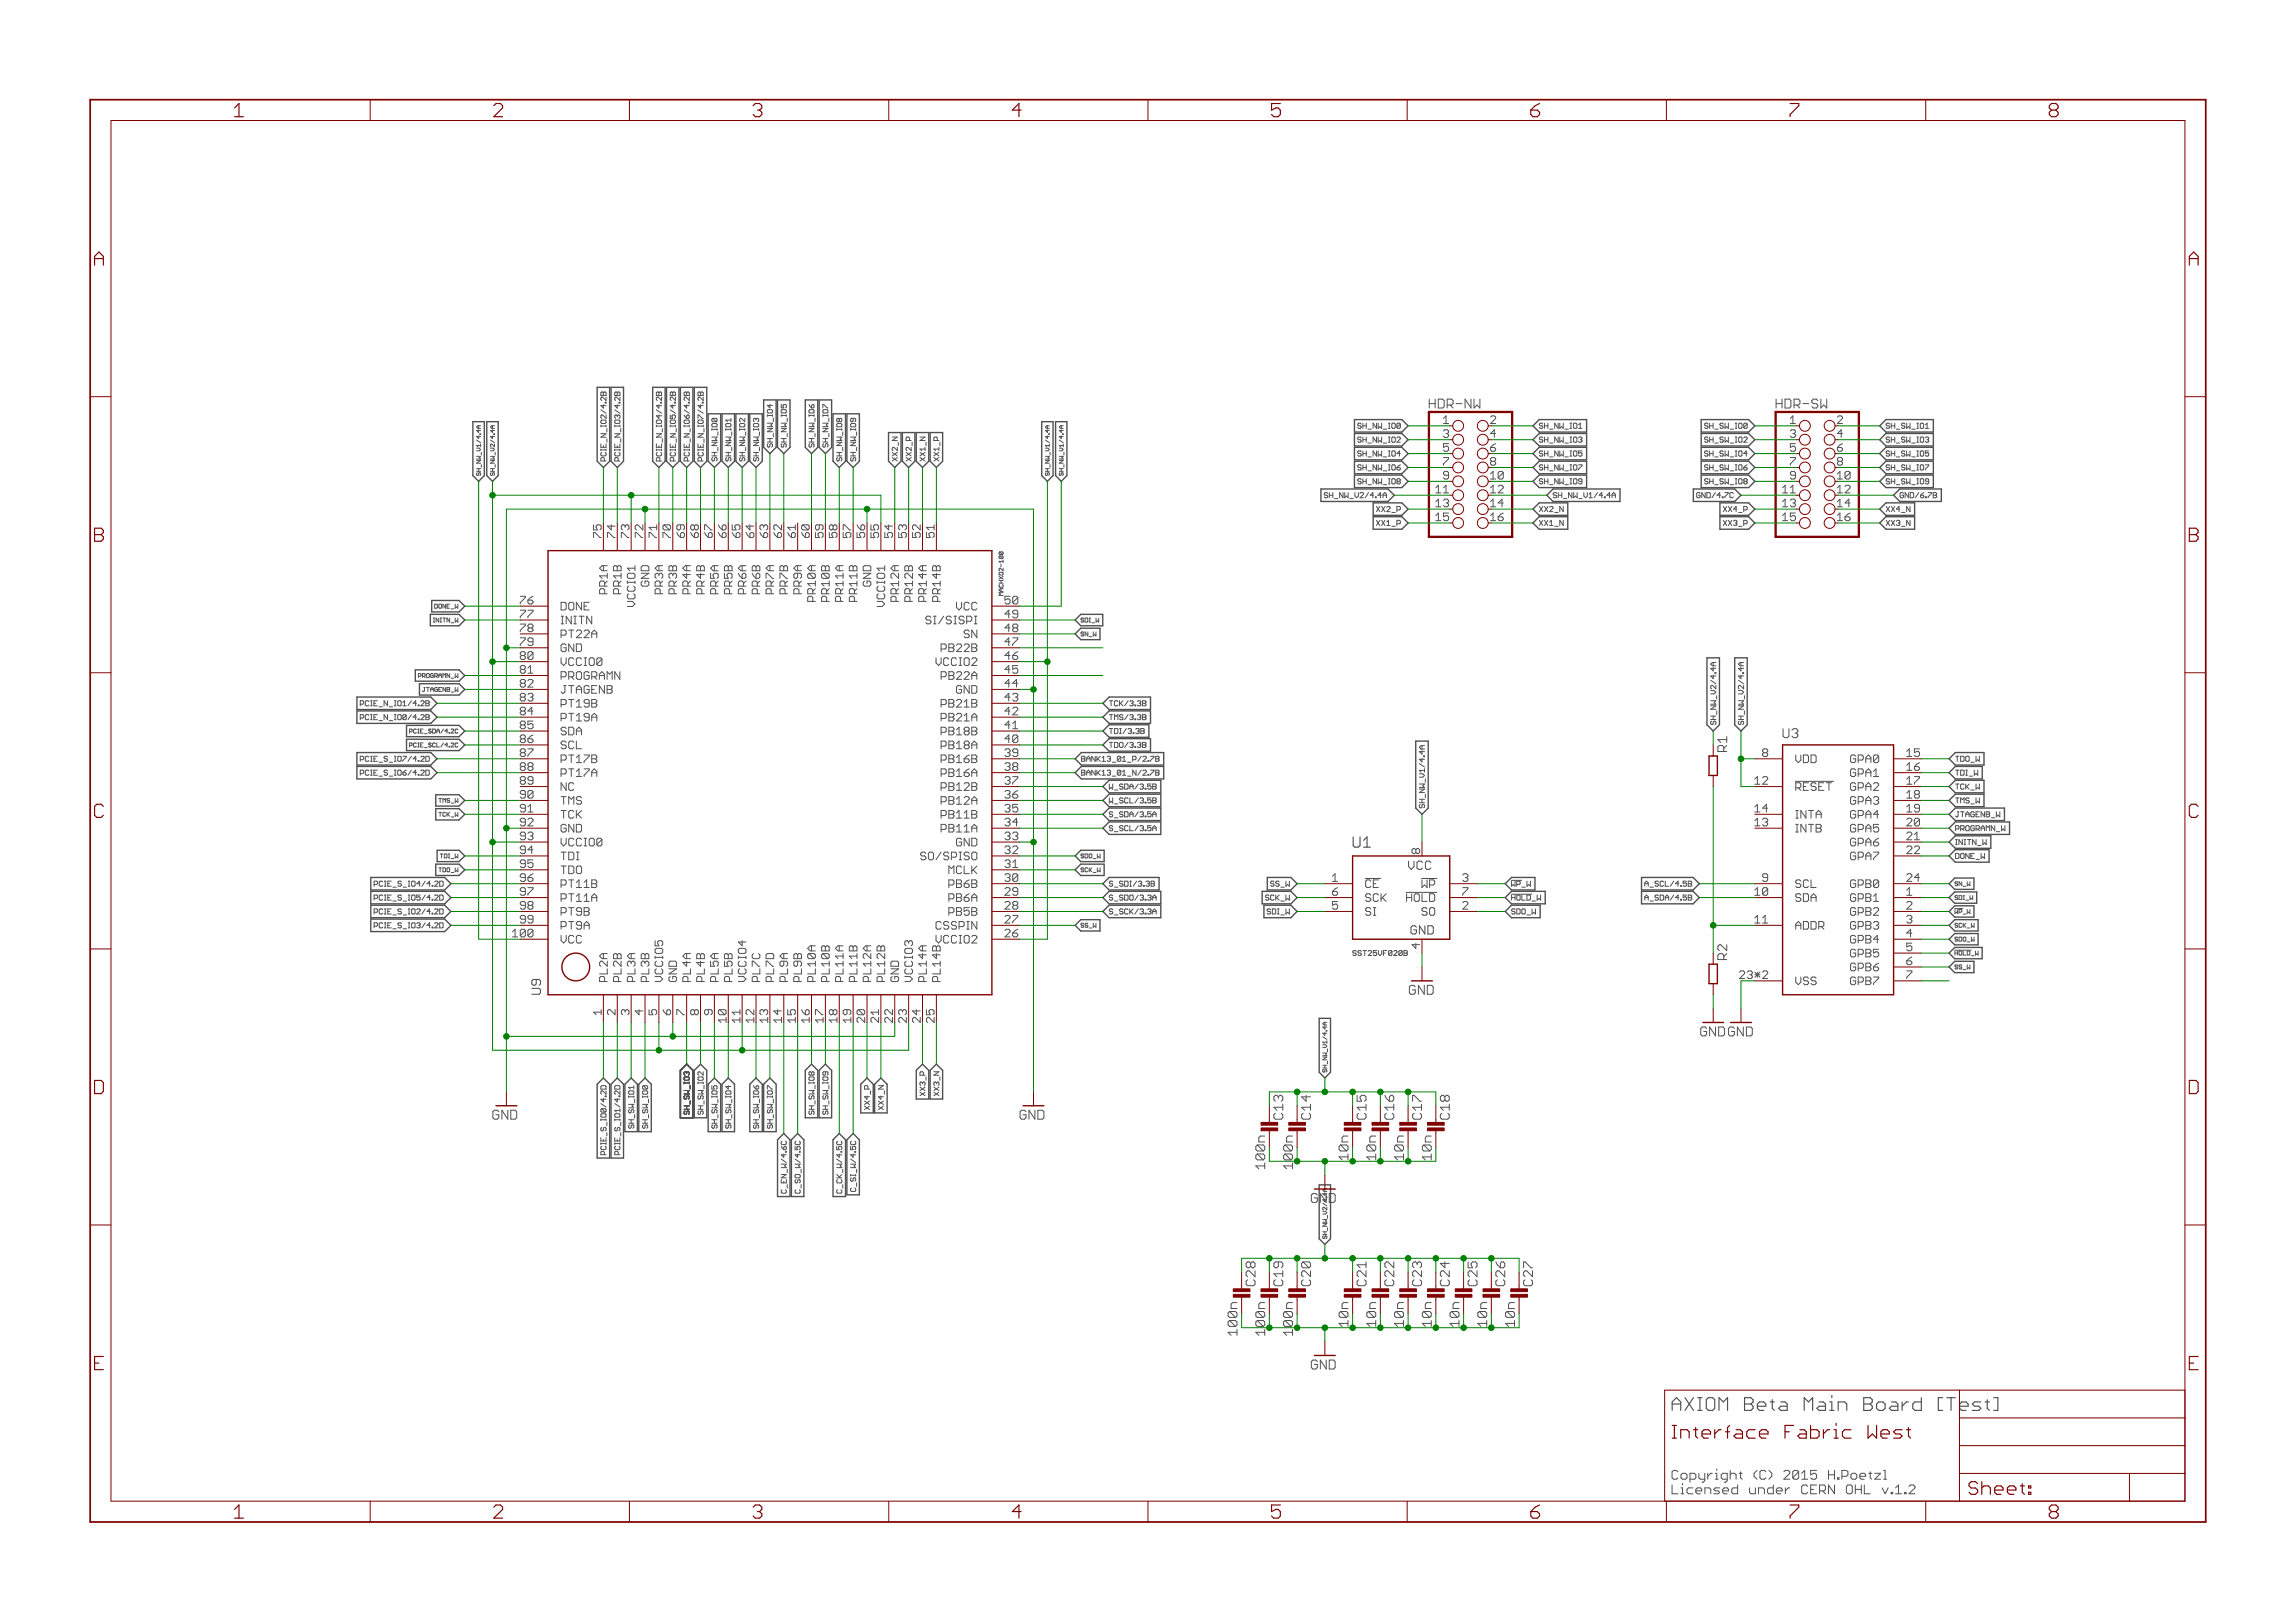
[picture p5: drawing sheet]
<svg xmlns="http://www.w3.org/2000/svg" width="420mm" height="297mm" viewBox="0 0 420 297" stroke-linecap="round" stroke-linejoin="round" font-family="sans-serif">
<defs><g id="words">
<g font-size="3.7" fill="#800000">
<text x="42.9" y="21.4">1</text>
<text x="90.4" y="21.4">2</text>
<text x="137.9" y="21.4">3</text>
<text x="185.3" y="21.4">4</text>
<text x="232.8" y="21.4">5</text>
<text x="280.3" y="21.4">6</text>
<text x="327.7" y="21.4">7</text>
<text x="375.2" y="21.4">8</text>
<text x="17.3" y="48.6">A</text>
<text x="400.8" y="48.6">A</text>
<text x="17.3" y="99.2">B</text>
<text x="400.8" y="99.2">B</text>
<text x="17.3" y="149.7">C</text>
<text x="400.8" y="149.7">C</text>
<text x="17.3" y="200.2">D</text>
<text x="400.8" y="200.2">D</text>
<text x="17.3" y="250.8">E</text>
<text x="400.8" y="250.8">E</text>
<text x="42.9" y="277.9">1</text>
<text x="90.4" y="277.9">2</text>
<text x="137.9" y="277.9">3</text>
<text x="185.3" y="277.9">4</text>
<text x="232.8" y="277.9">5</text>
<text x="280.3" y="277.9">6</text>
<text x="327.7" y="277.9">7</text>
<text x="375.2" y="277.9">8</text>
</g>
<g font-size="3.6" fill="#800000">
<text x="306" y="258.2">AXIOM Beta Main Board [Test]</text>
<text x="306" y="263.3">Interface Fabric West</text>
<text x="360.4" y="273.6">Sheet:</text>
</g>
<text font-size="2.9" fill="#505050" x="247.6" y="155.2">U1</text>
<g font-size="2.5" fill="#505050">
<text x="261.6" y="74.8">HDR-NW</text>
<text x="325.1" y="74.8">HDR-SW</text>
<text x="316.2" y="137.6" transform="rotate(-90 316.2 137.6)">R1</text>
<text x="326.4" y="135.1">U3</text>
<text x="316.2" y="175.7" transform="rotate(-90 316.2 175.7)">R2</text>
<text x="99.1" y="182.1" transform="rotate(-90 99.1 182.1)">U9</text>
<text x="236.7" y="213.5" transform="rotate(-90 236.7 213.5)">1</text>
<text x="231.6" y="243.9" transform="rotate(-90 231.6 243.9)">1</text>
<text x="236.7" y="243.9" transform="rotate(-90 236.7 243.9)">1</text>
<text x="306" y="270.8">Copyright (C) 2015 H.Poetzl</text>
<text x="306" y="273.5">Licensed under CERN OHL v.1.2</text>
</g>
<g font-size="2.5" fill="#800000">
<text x="258.4" y="182.1">GND</text>
<text x="311.7" y="189.7">GND GND</text>
<text x="90.2" y="204.9">GND</text>
<text x="186.7" y="204.9">GND</text>
<text x="240" y="220.1">GND</text>
<text x="240" y="250.6">GND</text>
</g>
<g font-size="2.5" fill="#008000">
<text x="234.9" y="204.9" transform="rotate(-90 234.9 204.9)">C13</text>
<text x="240" y="204.9" transform="rotate(-90 240 204.9)">C14</text>
<text x="250.2" y="204.9" transform="rotate(-90 250.2 204.9)">C15</text>
<text x="255.2" y="204.9" transform="rotate(-90 255.2 204.9)">C16</text>
<text x="260.3" y="204.9" transform="rotate(-90 260.3 204.9)">C17</text>
<text x="265.4" y="204.9" transform="rotate(-90 265.4 204.9)">C18</text>
<text x="231.6" y="213.5" transform="rotate(-90 231.6 213.5)">100n</text>
<text x="236.7" y="212" transform="rotate(-90 236.7 212)">00n</text>
<text x="246.9" y="212" transform="rotate(-90 246.9 212)">10n</text>
<text x="251.9" y="212" transform="rotate(-90 251.9 212)">10n</text>
<text x="257" y="212" transform="rotate(-90 257 212)">10n</text>
<text x="262.1" y="212" transform="rotate(-90 262.1 212)">10n</text>
<text x="229.8" y="235.4" transform="rotate(-90 229.8 235.4)">C28</text>
<text x="234.9" y="235.4" transform="rotate(-90 234.9 235.4)">C19</text>
<text x="240" y="235.4" transform="rotate(-90 240 235.4)">C20</text>
<text x="250.2" y="235.4" transform="rotate(-90 250.2 235.4)">C21</text>
<text x="255.2" y="235.4" transform="rotate(-90 255.2 235.4)">C22</text>
<text x="260.3" y="235.4" transform="rotate(-90 260.3 235.4)">C23</text>
<text x="265.4" y="235.4" transform="rotate(-90 265.4 235.4)">C24</text>
<text x="270.5" y="235.4" transform="rotate(-90 270.5 235.4)">C25</text>
<text x="275.6" y="235.4" transform="rotate(-90 275.6 235.4)">C26</text>
<text x="280.6" y="235.4" transform="rotate(-90 280.6 235.4)">C27</text>
<text x="226.5" y="243.9" transform="rotate(-90 226.5 243.9)">100n</text>
<text x="231.6" y="242.4" transform="rotate(-90 231.6 242.4)">00n</text>
<text x="236.7" y="242.4" transform="rotate(-90 236.7 242.4)">00n</text>
<text x="246.9" y="242.4" transform="rotate(-90 246.9 242.4)">10n</text>
<text x="251.9" y="242.4" transform="rotate(-90 251.9 242.4)">10n</text>
<text x="257" y="242.4" transform="rotate(-90 257 242.4)">10n</text>
<text x="262.1" y="242.4" transform="rotate(-90 262.1 242.4)">10n</text>
<text x="267.2" y="242.4" transform="rotate(-90 267.2 242.4)">10n</text>
<text x="272.3" y="242.4" transform="rotate(-90 272.3 242.4)">10n</text>
<text x="277.3" y="242.4" transform="rotate(-90 277.3 242.4)">10n</text>
</g>
<g font-size="2.3" fill="#505050">
<text x="257.8" y="159.2">VCC</text>
<text x="258.6" y="171">GND</text>
</g>
<g font-size="2.1" fill="#800000">
<text x="264.3" y="77.6">1</text>
<text x="272.8" y="77.6">2</text>
<text x="327.8" y="77.6">1</text>
<text x="336.3" y="77.6">2</text>
<text x="264.3" y="82.7">5</text>
<text x="272.8" y="82.7">6</text>
<text x="327.8" y="82.7">5</text>
<text x="336.3" y="82.7">6</text>
<text x="264.3" y="85.2">7</text>
<text x="264.3" y="87.7">9</text>
<text x="272.8" y="85.2">8</text>
<text x="327.8" y="85.2">7</text>
<text x="327.8" y="87.7">9</text>
<text x="336.3" y="85.2">8</text>
<text x="263" y="90.3">11</text>
<text x="263" y="95.4">15</text>
<text x="272.8" y="90.3">12</text>
<text x="272.8" y="92.8">14</text>
<text x="272.8" y="95.4">16</text>
<text x="326.5" y="90.3">11</text>
<text x="326.5" y="95.4">15</text>
<text x="336.3" y="90.3">12</text>
<text x="336.3" y="92.8">14</text>
<text x="336.3" y="95.4">16</text>
</g>
<g font-size="2.1" fill="#505050">
<text x="264.3" y="80.1">3</text>
<text x="272.8" y="80.1">4</text>
<text x="327.8" y="80.1">3</text>
<text x="336.3" y="80.1">4</text>
<text x="272.8" y="87.7">10</text>
<text x="336.3" y="87.7">10</text>
<text x="263" y="92.8">13</text>
<text x="326.5" y="92.8">13</text>
<text x="110.1" y="98.4" transform="rotate(-90 110.1 98.4)">75</text>
<text x="112.7" y="98.4" transform="rotate(-90 112.7 98.4)">74</text>
<text x="115.2" y="98.4" transform="rotate(-90 115.2 98.4)">73</text>
<text x="117.7" y="98.4" transform="rotate(-90 117.7 98.4)">72</text>
<text x="120.3" y="98.4" transform="rotate(-90 120.3 98.4)">71</text>
<text x="122.8" y="98.4" transform="rotate(-90 122.8 98.4)">70</text>
<text x="125.4" y="98.4" transform="rotate(-90 125.4 98.4)">69</text>
<text x="127.9" y="98.4" transform="rotate(-90 127.9 98.4)">68</text>
<text x="130.4" y="98.4" transform="rotate(-90 130.4 98.4)">67</text>
<text x="133" y="98.4" transform="rotate(-90 133 98.4)">66</text>
<text x="135.5" y="98.4" transform="rotate(-90 135.5 98.4)">65</text>
<text x="138.1" y="98.4" transform="rotate(-90 138.1 98.4)">64</text>
<text x="140.6" y="98.4" transform="rotate(-90 140.6 98.4)">63</text>
<text x="143.1" y="98.4" transform="rotate(-90 143.1 98.4)">62</text>
<text x="145.7" y="98.4" transform="rotate(-90 145.7 98.4)">61</text>
<text x="148.2" y="98.4" transform="rotate(-90 148.2 98.4)">60</text>
<text x="150.8" y="98.4" transform="rotate(-90 150.8 98.4)">59</text>
<text x="153.3" y="98.4" transform="rotate(-90 153.3 98.4)">58</text>
<text x="155.8" y="98.4" transform="rotate(-90 155.8 98.4)">57</text>
<text x="158.4" y="98.4" transform="rotate(-90 158.4 98.4)">56</text>
<text x="160.9" y="98.4" transform="rotate(-90 160.9 98.4)">55</text>
<text x="163.5" y="98.4" transform="rotate(-90 163.5 98.4)">54</text>
<text x="166" y="98.4" transform="rotate(-90 166 98.4)">53</text>
<text x="168.5" y="98.4" transform="rotate(-90 168.5 98.4)">52</text>
<text x="171.1" y="98.4" transform="rotate(-90 171.1 98.4)">51</text>
<text x="118.9" y="107" transform="rotate(-90 118.9 107)">GND</text>
<text x="159.5" y="107" transform="rotate(-90 159.5 107)">GND</text>
<text x="95.4" y="110.6">76</text>
<text x="95.4" y="113.1">77</text>
<text x="102.7" y="111.7">DONE</text>
<text x="111.2" y="108.3" transform="rotate(-90 111.2 108.3)">PR1A</text>
<text x="113.8" y="108.3" transform="rotate(-90 113.8 108.3)">PR1B</text>
<text x="116.3" y="110.9" transform="rotate(-90 116.3 110.9)">VCCIO1</text>
<text x="121.4" y="108.3" transform="rotate(-90 121.4 108.3)">PR3A</text>
<text x="123.9" y="108.3" transform="rotate(-90 123.9 108.3)">PR3B</text>
<text x="126.5" y="108.3" transform="rotate(-90 126.5 108.3)">PR4A</text>
<text x="129" y="108.3" transform="rotate(-90 129 108.3)">PR4B</text>
<text x="131.6" y="108.3" transform="rotate(-90 131.6 108.3)">PR5A</text>
<text x="134.1" y="108.3" transform="rotate(-90 134.1 108.3)">PR5B</text>
<text x="136.6" y="108.3" transform="rotate(-90 136.6 108.3)">PR6A</text>
<text x="139.2" y="108.3" transform="rotate(-90 139.2 108.3)">PR6B</text>
<text x="141.7" y="108.3" transform="rotate(-90 141.7 108.3)">PR7A</text>
<text x="144.3" y="108.3" transform="rotate(-90 144.3 108.3)">PR7B</text>
<text x="146.8" y="108.3" transform="rotate(-90 146.8 108.3)">PR9A</text>
<text x="149.3" y="109.6" transform="rotate(-90 149.3 109.6)">PR10A</text>
<text x="151.9" y="109.6" transform="rotate(-90 151.9 109.6)">PR10B</text>
<text x="154.4" y="109.6" transform="rotate(-90 154.4 109.6)">PR11A</text>
<text x="157" y="109.6" transform="rotate(-90 157 109.6)">PR11B</text>
<text x="162" y="110.9" transform="rotate(-90 162 110.9)">VCCIO1</text>
<text x="164.6" y="109.6" transform="rotate(-90 164.6 109.6)">PR12A</text>
<text x="167.1" y="109.6" transform="rotate(-90 167.1 109.6)">PR12B</text>
<text x="169.7" y="109.6" transform="rotate(-90 169.7 109.6)">PR14A</text>
<text x="172.2" y="109.6" transform="rotate(-90 172.2 109.6)">PR14B</text>
<text x="175.4" y="111.7">VCC</text>
<text x="183.9" y="113.1">49</text>
<text x="183.9" y="110.6">50</text>
<text x="95.4" y="115.7">78</text>
<text x="95.4" y="118.2">79</text>
<text x="102.7" y="114.2">INITN</text>
<text x="102.7" y="116.8">PT22A</text>
<text x="102.7" y="119.3">GND</text>
<text x="168.9" y="114.2">SI/SISPI</text>
<text x="172.8" y="119.3">PB22B</text>
<text x="176.7" y="116.8">SN</text>
<text x="183.9" y="118.2">47</text>
<text x="183.9" y="115.7">48</text>
<text x="95.4" y="120.7">80</text>
<text x="95.4" y="123.3">81</text>
<text x="95.4" y="125.8">82</text>
<text x="102.7" y="121.9">VCCIO0</text>
<text x="102.7" y="124.4">PROGRAMN</text>
<text x="171.5" y="121.9">VCCIO2</text>
<text x="172.8" y="124.4">PB22A</text>
<text x="183.9" y="125.8">44</text>
<text x="183.9" y="123.3">45</text>
<text x="183.9" y="120.7">46</text>
<text x="95.4" y="128.4">83</text>
<text x="95.4" y="130.9">84</text>
<text x="102.7" y="126.9">JTAGENB</text>
<text x="102.7" y="129.5">PT19B</text>
<text x="172.8" y="129.5">PB21B</text>
<text x="175.4" y="126.9">GND</text>
<text x="183.9" y="130.9">42</text>
<text x="183.9" y="128.4">43</text>
<text x="95.4" y="133.4">85</text>
<text x="95.4" y="136">86</text>
<text x="102.7" y="132">PT19A</text>
<text x="102.7" y="134.6">SDA</text>
<text x="102.7" y="137.1">SCL</text>
<text x="172.8" y="137.1">PB18A</text>
<text x="172.8" y="134.6">PB18B</text>
<text x="172.8" y="132">PB21A</text>
<text x="183.9" y="136">40</text>
<text x="183.9" y="133.4">41</text>
<text x="95.4" y="138.5">87</text>
<text x="95.4" y="141.1">88</text>
<text x="95.4" y="143.6">89</text>
<text x="102.7" y="139.6">PT17B</text>
<text x="102.7" y="142.2">PT17A</text>
<text x="172.8" y="142.2">PB16A</text>
<text x="172.8" y="139.6">PB16B</text>
<text x="183.9" y="143.6">37</text>
<text x="183.9" y="141.1">38</text>
<text x="183.9" y="138.5">39</text>
<text x="321.4" y="143.6">12</text>
<text x="322.7" y="138.5">8</text>
<text x="328.7" y="139.6">VDD</text>
<text x="339.2" y="139.6">GPA0</text>
<text x="339.2" y="142.2">GPA1</text>
<text x="349" y="138.5">15</text>
<text x="349" y="141.1">16</text>
<text x="349" y="143.6">17</text>
<text x="95.4" y="146.1">90</text>
<text x="95.4" y="148.7">91</text>
<text x="102.7" y="144.7">NC</text>
<text x="102.7" y="147.3">TMS</text>
<text x="102.7" y="149.8">TCK</text>
<text x="172.8" y="149.8">PB11B</text>
<text x="172.8" y="147.3">PB12A</text>
<text x="172.8" y="144.7">PB12B</text>
<text x="183.9" y="148.7">35</text>
<text x="183.9" y="146.1">36</text>
<text x="321.4" y="148.7">14</text>
<text x="328.7" y="144.7">RESET</text>
<text x="328.7" y="149.8">INTA</text>
<text x="339.2" y="144.7">GPA2</text>
<text x="339.2" y="147.3">GPA3</text>
<text x="339.2" y="149.8">GPA4</text>
<text x="349" y="146.1">18</text>
<text x="349" y="148.7">19</text>
<text x="95.4" y="151.2">92</text>
<text x="95.4" y="153.8">93</text>
<text x="102.7" y="152.3">GND</text>
<text x="102.7" y="154.9">VCCIO0</text>
<text x="172.8" y="152.3">PB11A</text>
<text x="175.4" y="154.9">GND</text>
<text x="183.9" y="153.8">33</text>
<text x="183.9" y="151.2">34</text>
<text x="321.4" y="151.2">13</text>
<text x="328.7" y="152.3">INTB</text>
<text x="339.2" y="152.3">GPA5</text>
<text x="339.2" y="154.9">GPA6</text>
<text x="349" y="151.2">20</text>
<text x="349" y="153.8">21</text>
<text x="95.4" y="156.3">94</text>
<text x="95.4" y="158.8">95</text>
<text x="95.4" y="161.4">96</text>
<text x="102.7" y="157.4">TDI</text>
<text x="102.7" y="160">TDO</text>
<text x="168.9" y="157.4">SO/SPISO</text>
<text x="174.1" y="160">MCLK</text>
<text x="183.9" y="161.4">30</text>
<text x="183.9" y="158.8">31</text>
<text x="183.9" y="156.3">32</text>
<text x="244" y="161.4">1</text>
<text x="260" y="156.3" transform="rotate(-90 260 156.3)">8</text>
<text x="267.7" y="161.4">3</text>
<text x="322.7" y="161.4">9</text>
<text x="339.2" y="157.4">GPA7</text>
<text x="349" y="161.4">24</text>
<text x="349" y="156.3">22</text>
<text x="95.4" y="163.9">97</text>
<text x="95.4" y="166.5">98</text>
<text x="102.7" y="162.5">PT11B</text>
<text x="102.7" y="165">PT11A</text>
<text x="102.7" y="167.6">PT9B</text>
<text x="174.1" y="167.6">PB5B</text>
<text x="174.1" y="165">PB6A</text>
<text x="174.1" y="162.5">PB6B</text>
<text x="183.9" y="166.5">28</text>
<text x="183.9" y="163.9">29</text>
<text x="244" y="166.5">5</text>
<text x="244" y="163.9">6</text>
<text x="250" y="167.6">SI</text>
<text x="250" y="165">SCK</text>
<text x="250" y="162.5">CE</text>
<text x="257.9" y="165">HOLD</text>
<text x="260.5" y="167.6">SO</text>
<text x="260.5" y="162.5">WP</text>
<text x="267.7" y="166.5">2</text>
<text x="267.7" y="163.9">7</text>
<text x="321.4" y="163.9">10</text>
<text x="328.7" y="162.5">SCL</text>
<text x="328.7" y="165">SDA</text>
<text x="339.2" y="162.5">GPB0</text>
<text x="339.2" y="165">GPB1</text>
<text x="339.2" y="167.6">GPB2</text>
<text x="349" y="163.9">1</text>
<text x="349" y="166.5">2</text>
<text x="94.1" y="171.5">100</text>
<text x="95.4" y="169">99</text>
<text x="102.7" y="170.1">PT9A</text>
<text x="102.7" y="172.7">VCC</text>
<text x="171.5" y="172.7">VCCIO2</text>
<text x="171.5" y="170.1">CSSPIN</text>
<text x="183.9" y="171.5">26</text>
<text x="183.9" y="169">27</text>
<text x="260" y="173.5" transform="rotate(-90 260 173.5)">4</text>
<text x="321.4" y="169">11</text>
<text x="328.7" y="170.1">ADDR</text>
<text x="339.2" y="170.1">GPB3</text>
<text x="339.2" y="172.7">GPB4</text>
<text x="349" y="169">3</text>
<text x="349" y="171.5">4</text>
<text x="111.2" y="179.7" transform="rotate(-90 111.2 179.7)">PL2A</text>
<text x="113.8" y="179.7" transform="rotate(-90 113.8 179.7)">PL2B</text>
<text x="116.3" y="179.7" transform="rotate(-90 116.3 179.7)">PL3A</text>
<text x="118.9" y="179.7" transform="rotate(-90 118.9 179.7)">PL3B</text>
<text x="121.4" y="179.7" transform="rotate(-90 121.4 179.7)">VCCIO5</text>
<text x="123.9" y="179.7" transform="rotate(-90 123.9 179.7)">GND</text>
<text x="126.5" y="179.7" transform="rotate(-90 126.5 179.7)">PL4A</text>
<text x="129" y="179.7" transform="rotate(-90 129 179.7)">PL4B</text>
<text x="131.6" y="179.7" transform="rotate(-90 131.6 179.7)">PL5A</text>
<text x="134.1" y="179.7" transform="rotate(-90 134.1 179.7)">PL5B</text>
<text x="136.6" y="179.7" transform="rotate(-90 136.6 179.7)">VCCIO4</text>
<text x="139.2" y="179.7" transform="rotate(-90 139.2 179.7)">PL7C</text>
<text x="141.7" y="179.7" transform="rotate(-90 141.7 179.7)">PL7D</text>
<text x="144.3" y="179.7" transform="rotate(-90 144.3 179.7)">PL9A</text>
<text x="146.8" y="179.7" transform="rotate(-90 146.8 179.7)">PL9B</text>
<text x="149.3" y="179.7" transform="rotate(-90 149.3 179.7)">PL10A</text>
<text x="151.9" y="179.7" transform="rotate(-90 151.9 179.7)">PL10B</text>
<text x="154.4" y="179.7" transform="rotate(-90 154.4 179.7)">PL11A</text>
<text x="157" y="179.7" transform="rotate(-90 157 179.7)">PL11B</text>
<text x="159.5" y="179.7" transform="rotate(-90 159.5 179.7)">PL12A</text>
<text x="162" y="179.7" transform="rotate(-90 162 179.7)">PL12B</text>
<text x="164.6" y="179.7" transform="rotate(-90 164.6 179.7)">GND</text>
<text x="167.1" y="179.7" transform="rotate(-90 167.1 179.7)">VCCIO3</text>
<text x="169.7" y="179.7" transform="rotate(-90 169.7 179.7)">PL14A</text>
<text x="172.2" y="179.7" transform="rotate(-90 172.2 179.7)">PL14B</text>
<text x="339.2" y="175.2">GPB5</text>
<text x="339.2" y="177.7">GPB6</text>
<text x="349" y="174.1">5</text>
<text x="349" y="176.6">6</text>
<text x="349" y="179.2">7</text>
<text x="110.1" y="185.7" transform="rotate(-90 110.1 185.7)">1</text>
<text x="112.7" y="185.7" transform="rotate(-90 112.7 185.7)">2</text>
<text x="115.2" y="185.7" transform="rotate(-90 115.2 185.7)">3</text>
<text x="117.7" y="185.7" transform="rotate(-90 117.7 185.7)">4</text>
<text x="120.3" y="185.7" transform="rotate(-90 120.3 185.7)">5</text>
<text x="122.8" y="185.7" transform="rotate(-90 122.8 185.7)">6</text>
<text x="125.4" y="185.7" transform="rotate(-90 125.4 185.7)">7</text>
<text x="127.9" y="185.7" transform="rotate(-90 127.9 185.7)">8</text>
<text x="130.4" y="185.7" transform="rotate(-90 130.4 185.7)">9</text>
<text x="328.7" y="180.3">VSS</text>
<text x="339.2" y="180.3">GPB7</text>
<text x="133" y="187" transform="rotate(-90 133 187)">10</text>
<text x="135.5" y="187" transform="rotate(-90 135.5 187)">11</text>
<text x="138.1" y="187" transform="rotate(-90 138.1 187)">12</text>
<text x="140.6" y="187" transform="rotate(-90 140.6 187)">13</text>
<text x="143.1" y="187" transform="rotate(-90 143.1 187)">14</text>
<text x="145.7" y="187" transform="rotate(-90 145.7 187)">15</text>
<text x="148.2" y="187" transform="rotate(-90 148.2 187)">16</text>
<text x="150.8" y="187" transform="rotate(-90 150.8 187)">17</text>
<text x="153.3" y="187" transform="rotate(-90 153.3 187)">18</text>
<text x="155.8" y="187" transform="rotate(-90 155.8 187)">19</text>
<text x="158.4" y="187" transform="rotate(-90 158.4 187)">20</text>
<text x="160.9" y="187" transform="rotate(-90 160.9 187)">21</text>
<text x="163.5" y="187" transform="rotate(-90 163.5 187)">22</text>
<text x="166" y="187" transform="rotate(-90 166 187)">23</text>
<text x="168.5" y="187" transform="rotate(-90 168.5 187)">24</text>
<text x="171.1" y="187" transform="rotate(-90 171.1 187)">25</text>
</g>
<text font-size="2.1" fill="#008000" x="318.9" y="179.2">23*2</text>
<g font-size="1.4" fill="#505050">
<text x="141.5" y="81.9" transform="rotate(-90 141.5 81.9)">SH_NW_IO4</text>
<text x="144" y="81.9" transform="rotate(-90 144 81.9)">SH_NW_IO5</text>
<text x="149.1" y="81.9" transform="rotate(-90 149.1 81.9)">SH_NW_IO6</text>
<text x="151.6" y="81.9" transform="rotate(-90 151.6 81.9)">SH_NW_IO7</text>
<text x="249" y="78.4">SH_NW_IO0</text>
<text x="249" y="81">SH_NW_IO2</text>
<text x="249" y="83.5">SH_NW_IO4</text>
<text x="281.8" y="83.5">SH_NW_IO5</text>
<text x="281.8" y="81">SH_NW_IO3</text>
<text x="281.8" y="78.4">SH_NW_IO1</text>
<text x="312.5" y="78.4">SH_SW_IO0</text>
<text x="312.5" y="81">SH_SW_IO2</text>
<text x="312.5" y="83.5">SH_SW_IO4</text>
<text x="345.3" y="78.4">SH_SW_IO1</text>
<text x="345.3" y="81">SH_SW_IO3</text>
<text x="345.3" y="83.5">SH_SW_IO5</text>
<text x="111" y="84.4" transform="rotate(-90 111 84.4)">PCIE_N_IO2/4.2B</text>
<text x="113.5" y="84.4" transform="rotate(-90 113.5 84.4)">PCIE_N_IO3/4.2B</text>
<text x="121.1" y="84.4" transform="rotate(-90 121.1 84.4)">PCIE_N_IO4/4.2B</text>
<text x="123.7" y="84.4" transform="rotate(-90 123.7 84.4)">PCIE_N_IO5/4.2B</text>
<text x="126.2" y="84.4" transform="rotate(-90 126.2 84.4)">PCIE_N_IO6/4.2B</text>
<text x="128.8" y="84.4" transform="rotate(-90 128.8 84.4)">PCIE_N_IO7/4.2B</text>
<text x="131.3" y="84.4" transform="rotate(-90 131.3 84.4)">SH_NW_IO0</text>
<text x="133.8" y="84.4" transform="rotate(-90 133.8 84.4)">SH_NW_IO1</text>
<text x="136.4" y="84.4" transform="rotate(-90 136.4 84.4)">SH_NW_IO2</text>
<text x="138.9" y="84.4" transform="rotate(-90 138.9 84.4)">SH_NW_IO3</text>
<text x="154.2" y="84.4" transform="rotate(-90 154.2 84.4)">SH_NW_IO8</text>
<text x="156.7" y="84.4" transform="rotate(-90 156.7 84.4)">SH_NW_IO9</text>
<text x="164.3" y="84.4" transform="rotate(-90 164.3 84.4)">XX2_N</text>
<text x="166.9" y="84.4" transform="rotate(-90 166.9 84.4)">XX2_P</text>
<text x="169.4" y="84.4" transform="rotate(-90 169.4 84.4)">XX1_N</text>
<text x="171.9" y="84.4" transform="rotate(-90 171.9 84.4)">XX1_P</text>
<text x="249" y="86.1">SH_NW_IO6</text>
<text x="249" y="88.6">SH_NW_IO8</text>
<text x="281.8" y="88.6">SH_NW_IO9</text>
<text x="281.8" y="86.1">SH_NW_IO7</text>
<text x="312.5" y="86.1">SH_SW_IO6</text>
<text x="312.5" y="88.6">SH_SW_IO8</text>
<text x="345.3" y="86.1">SH_SW_IO7</text>
<text x="345.3" y="88.6">SH_SW_IO9</text>
<text x="243.1" y="91.1">SH_NW_V2/4.4A</text>
<text x="252.4" y="93.7">XX2_P</text>
<text x="281.8" y="93.7">XX2_N</text>
<text x="284.3" y="91.1">SH_NW_V1/4.4A</text>
<text x="310.8" y="91.1">GND/4.7C</text>
<text x="315.9" y="93.7">XX4_P</text>
<text x="345.3" y="93.7">XX4_N</text>
<text x="347.8" y="91.1">GND/6.7B</text>
<text x="252.4" y="96.2">XX1_P</text>
<text x="281.8" y="96.2">XX1_N</text>
<text x="315.9" y="96.2">XX3_P</text>
<text x="345.3" y="96.2">XX3_N</text>
<text x="66.2" y="131.8">PCIE_N_IO0/4.2B</text>
<text x="66.2" y="129.2">PCIE_N_IO1/4.2B</text>
<text x="203.1" y="131.8">TMS/3.3B</text>
<text x="203.1" y="129.2">TCK/3.3B</text>
<text x="203.1" y="136.8">TDO/3.3B</text>
<text x="203.1" y="134.3">TDI/3.3B</text>
<text x="314.2" y="132.7" transform="rotate(-90 314.2 132.7)">SH_NW_V2/4.4A</text>
<text x="319.2" y="132.7" transform="rotate(-90 319.2 132.7)">SH_NW_V2/4.4A</text>
<text x="66.2" y="141.9">PCIE_S_IO6/4.2D</text>
<text x="66.2" y="139.4">PCIE_S_IO7/4.2D</text>
<text x="198" y="139.4">BANK13_01_P/2.7B</text>
<text x="198" y="141.9">BANK13_01_N/2.7B</text>
<text x="358" y="141.9">TDI_W</text>
<text x="358" y="139.4">TDO_W</text>
<text x="203.1" y="149.5">S_SDA/3.5A</text>
<text x="203.1" y="147">W_SCL/3.5B</text>
<text x="203.1" y="144.5">W_SDA/3.5B</text>
<text x="260.8" y="147.9" transform="rotate(-90 260.8 147.9)">SH_NW_V1/4.4A</text>
<text x="358" y="149.5">JTAGENB_W</text>
<text x="358" y="147">TMS_W</text>
<text x="358" y="144.5">TCK_W</text>
<text x="203.1" y="152.1">S_SCL/3.5A</text>
<text x="358" y="154.6">INITN_W</text>
<text x="358" y="152.1">PROGRAMN_W</text>
<text x="358" y="157.2">DONE_W</text>
<text x="68.7" y="162.2">PCIE_S_IO4/4.2D</text>
<text x="68.7" y="164.8">PCIE_S_IO5/4.2D</text>
<text x="68.7" y="167.3">PCIE_S_IO2/4.2D</text>
<text x="203.1" y="167.3">S_SCK/3.3A</text>
<text x="203.1" y="164.8">S_SDO/3.3A</text>
<text x="203.1" y="162.2">S_SDI/3.3B</text>
<text x="232.1" y="164.8">SCK_W</text>
<text x="232.1" y="167.3">SDI_W</text>
<text x="232.9" y="162.2">SS_W</text>
<text x="276.7" y="167.3">SDO_W</text>
<text x="276.7" y="164.8">HOLD_W</text>
<text x="276.7" y="162.2">WP_W</text>
<text x="301.5" y="164.8">A_SDA/4.5B</text>
<text x="301.5" y="162.2">A_SCL/4.5B</text>
<text x="68.7" y="169.9">PCIE_S_IO3/4.2D</text>
<text x="247.6" y="174.9">SST25VF020B</text>
<text x="126.2" y="203.5" transform="rotate(-90 126.2 203.5)">SH_SW_IO3</text>
<text x="128.8" y="203.5" transform="rotate(-90 128.8 203.5)">SH_SW_IO2</text>
<text x="149.1" y="203.5" transform="rotate(-90 149.1 203.5)">SH_SW_IO8</text>
<text x="151.6" y="203.5" transform="rotate(-90 151.6 203.5)">SH_SW_IO9</text>
<text x="159.2" y="202.7" transform="rotate(-90 159.2 202.7)">XX4_P</text>
<text x="161.8" y="202.7" transform="rotate(-90 161.8 202.7)">XX4_N</text>
<text x="169.4" y="200.1" transform="rotate(-90 169.4 200.1)">XX3_P</text>
<text x="171.9" y="200.1" transform="rotate(-90 171.9 200.1)">XX3_N</text>
<text x="116.1" y="206.1" transform="rotate(-90 116.1 206.1)">SH_SW_IO1</text>
<text x="118.6" y="206.1" transform="rotate(-90 118.6 206.1)">SH_SW_IO0</text>
<text x="131.3" y="206.1" transform="rotate(-90 131.3 206.1)">SH_SW_IO5</text>
<text x="133.8" y="206.1" transform="rotate(-90 133.8 206.1)">SH_SW_IO4</text>
<text x="138.9" y="206.1" transform="rotate(-90 138.9 206.1)">SH_SW_IO6</text>
<text x="141.5" y="206.1" transform="rotate(-90 141.5 206.1)">SH_SW_IO7</text>
<text x="111" y="211.1" transform="rotate(-90 111 211.1)">PCIE_S_IO0/4.2D</text>
<text x="113.5" y="211.1" transform="rotate(-90 113.5 211.1)">PCIE_S_IO1/4.2D</text>
<text x="144" y="217.9" transform="rotate(-90 144 217.9)">C_EN_W/4.6C</text>
<text x="146.5" y="217.9" transform="rotate(-90 146.5 217.9)">C_SO_W/4.5C</text>
<text x="154.2" y="217.9" transform="rotate(-90 154.2 217.9)">C_CK_W/4.5C</text>
<text x="156.7" y="217.9" transform="rotate(-90 156.7 217.9)">C_SI_W/4.5C</text>
</g>
<g font-size="1.1" fill="#505050">
<text x="88" y="87" transform="rotate(-90 88 87)">SH_NW_V1/4.4A</text>
<text x="90.6" y="87" transform="rotate(-90 90.6 87)">SH_NW_V2/4.4A</text>
<text x="192.2" y="87" transform="rotate(-90 192.2 87)">SH_NW_V1/4.4A</text>
<text x="194.7" y="87" transform="rotate(-90 194.7 87)">SH_NW_V1/4.4A</text>
<text x="79.2" y="113.9">INITN_W</text>
<text x="79.8" y="111.3">DONE_W</text>
<text x="183.7" y="108.5" transform="rotate(-90 183.7 108.5)">MACHXO2-100</text>
<text x="197.9" y="113.9">SDI_W</text>
<text x="197.9" y="116.4">SN_W</text>
<text x="77.1" y="124">PROGRAMN_W</text>
<text x="77.8" y="126.6">JTAGENB_W</text>
<text x="75" y="134.2">PCIE_SDA/4.2C</text>
<text x="75" y="136.7">PCIE_SCL/4.2C</text>
<text x="80.5" y="146.9">TMS_W</text>
<text x="80.5" y="149.4">TCK_W</text>
<text x="80.5" y="157.1">TDI_W</text>
<text x="80.5" y="159.6">TDO_W</text>
<text x="197.9" y="159.6">SCK_W</text>
<text x="197.9" y="157.1">SDO_W</text>
<text x="357.9" y="162.1">SN_W</text>
<text x="357.9" y="164.7">SDI_W</text>
<text x="357.9" y="167.2">WP_W</text>
<text x="197.9" y="169.8">SS_W</text>
<text x="357.9" y="169.8">SCK_W</text>
<text x="357.9" y="172.3">SDO_W</text>
<text x="357.9" y="177.4">SS_W</text>
<text x="357.9" y="174.8">HOLD_W</text>
<text x="242.9" y="196.2" transform="rotate(-90 242.9 196.2)">SH_NW_V1/4.4A</text>
<text x="242.9" y="226.7" transform="rotate(-90 242.9 226.7)">SH_NW_V2/4.4A</text>
</g>
</g></defs>
<g fill="none" stroke="#505050" stroke-width=".18">
<path d="M248.6 78.2l.1 .2M248.7 77.4l-.1 .2 .1 .3M248.7 80l-.1 .2 .1 .3M312.1 78.2l.1 .2M312.2 77.4l-.1 .2 .1 .3M312.2 80l-.1 .2 .1 .3M242.4 90.9l.2 .2h.3M242.9 90.1h-.3l-.2 .2 .2 .3h.3M248.6 80.8l.1 .1M248.6 83.3l.1 .2M248.6 85.9l.1 .1M248.6 88.4l.1 .2"/>
<path d="M248.7 82.5l-.1 .2 .1 .3M248.7 85.1l-.1 .1 .1 .4M248.7 87.6l-.1 .2 .1 .3M312.1 80.8l.1 .1M312.1 85.9l.1 .1M312.1 88.4l.1 .2M312.1 83.3l.1 .2M312.2 82.5l-.1 .2 .1 .3M312.2 85.1l-.1 .1 .1 .4M312.2 87.6l-.1 .2 .1 .3M183.1 108.7l-.2 .3h.7M76.6 123.8h.4"/>
<path d="M77 123.3h-.4v.7M77.3 126.4l.2 .2M211.6 138.4h.4l.2 .2-.2 .3M211.6 138.9h.4M212 138.9l.2 .3-.2 .1h-.4M211.6 140.9h.4l.2 .2-.2 .3M211.6 141.4h.4M212 141.4l.2 .3-.2 .2h-.4M328.7 143h7M366.1 148.6v.9l-.3-.3M367.1 151.1v.9l-.4-.3M257 174h.5l.1 .1-.1 .3"/>
<path d="M257 174.4h.5M257.5 163.3h5.6M257.5 174.4l.1 .2-.1 .3h-.5M276.7 163.7h3.7M357.9 173.9h3M115.1 206.3l.2 .2 .2-.2M116 206.3l-.1 .2M117.6 206.3l.2 .2 .3-.2M118.6 206.3l-.2 .2M125.2 203.8l.2 .2 .3-.2M126.2 203.8l-.2 .2M127.8 203.8l.2 .2 .2-.2"/>
<path d="M128.7 203.8l-.1 .2M130.3 206.3l.2 .2 .3-.2M131.3 206.3l-.2 .2M132.9 206.3l.1 .2 .3-.2M133.8 206.3l-.2 .2M137.9 206.3l.2 .2 .3-.2M138.9 206.3l-.2 .2M140.5 206.3l.1 .2 .3-.2M141.4 206.3l-.1 .2M143 218.2l.2 .2h.6l.2-.2M145.6 218.2l.1 .2h.6l.2-.2M148.1 203.8l.2 .2 .3-.2"/>
<path d="M149 203.8l-.1 .2M150.6 203.8l.2 .2 .3-.2M151.6 203.8l-.2 .2M153.2 218.2l.1 .2h.7l.1-.2M349.8 271.8h.5l.3 .2v.3l-1.1 1.1h1.1"/>
</g>
<g fill="none" stroke="#505050" stroke-width=".25">
<path d="M86.6 77.2h2.1v9.8l-1.1 1.1-1-1.1zM89.1 77.2h2.1v9.8l-1 1.1-1.1-1.1zM109.3 70.9h2.3v13.5l-1.1 1.2-1.2-1.2zM111.9 70.9h2.3v13.5l-1.2 1.2-1.1-1.2zM119.5 70.9h2.3v13.5l-1.2 1.2-1.1-1.2zM122 70.9h2.3v13.5l-1.1 1.2-1.2-1.2zM124.6 70.9h2.3v13.5l-1.2 1.2-1.1-1.2zM127.1 70.9h2.3v13.5l-1.2 1.2-1.1-1.2zM129.6 75.7h2.3v8.7l-1.1 1.2-1.2-1.2zM132.2 75.7h2.3v8.7l-1.2 1.2-1.1-1.2zM134.7 75.7h2.3v8.7l-1.1 1.2-1.2-1.2zM137.3 75.7h2.3v8.7l-1.2 1.2-1.1-1.2z"/>
<path d="M139.8 73.2h2.3v8.7l-1.2 1.1-1.1-1.1zM142.3 73.2h2.3v8.7l-1.1 1.1-1.2-1.1zM147.4 73.2h2.3v8.7l-1.1 1.1-1.2-1.1zM150 73.2h2.3v8.7l-1.2 1.1-1.1-1.1zM152.5 75.7h2.3v8.7l-1.2 1.2-1.1-1.2zM155 75.7h2.3v8.7l-1.1 1.2-1.2-1.2zM162.7 79.2h2.3v5.2l-1.2 1.2-1.1-1.2zM165.2 79.2h2.3v5.2l-1.2 1.2-1.1-1.2zM167.7 79.2h2.3v5.2l-1.1 1.2-1.2-1.2zM170.3 79.2h2.3v5.2l-1.2 1.2-1.1-1.2zM190.7 77.2h2.1v9.8l-1.1 1.1-1-1.1zM193.3 77.2h2v9.8l-1 1.1-1-1.1z"/>
<path d="M248 76.8h8.6l1.2 1.1-1.2 1.2h-8.6zM248 79.3h8.6l1.2 1.2-1.2 1.1h-8.6zM280.6 77.9l1.2-1.1h8.7v2.3h-8.7zM311.4 76.8h8.7l1.2 1.1-1.2 1.2h-8.7zM311.4 79.3h8.7l1.2 1.2-1.2 1.1h-8.7zM345.3 76.8h8.6v2.3h-8.6l-1.2-1.2zM345.3 79.3h8.6v2.3h-8.6l-1.2-1.1zM241.8 89.5h12.3l1.1 1.1-1.1 1.2h-12.3zM248 81.9h8.6l1.2 1.1-1.2 1.2h-8.6zM248 84.4h8.6l1.2 1.2-1.2 1.1h-8.6zM248 87h8.6l1.2 1.1-1.2 1.1h-8.6zM251.4 94.6h5.2l1.2 1.1-1.2 1.2h-5.2z"/>
<path d="M251.4 92h5.2l1.2 1.2-1.2 1.1h-5.2zM280.6 95.7l1.2-1.1h5.2v2.3h-5.2zM280.6 93.2l1.2-1.2h5.2v2.3h-5.2zM280.6 80.5l1.2-1.2h8.7v2.3h-8.7zM280.6 85.6l1.2-1.2h8.7v2.3h-8.7zM280.6 88.1l1.2-1.1h8.7v2.2h-8.7zM280.6 83l1.2-1.1h8.7v2.3h-8.7zM283.2 90.6l1.1-1.1h12.3v2.3h-12.3zM310 89.5h7.6l1.1 1.1-1.1 1.2h-7.6zM311.4 87h8.7l1.2 1.1-1.2 1.1h-8.7zM311.4 81.9h8.7l1.2 1.1-1.2 1.2h-8.7zM311.4 84.4h8.7l1.2 1.2-1.2 1.1h-8.7z"/>
<path d="M314.9 92h5.2l1.2 1.2-1.2 1.1h-5.2zM314.9 94.6h5.2l1.2 1.1-1.2 1.2h-5.2zM345.3 92h5.2v2.3h-5.2l-1.2-1.1zM345.3 87h8.6v2.2h-8.6l-1.2-1.1zM345.3 94.6h5.2v2.3h-5.2l-1.2-1.2zM345.3 81.9h8.6v2.3h-8.6l-1.2-1.2zM345.3 84.4h8.6v2.3h-8.6l-1.2-1.1zM347.8 89.5h7.6v2.3h-7.6l-1.1-1.2zM78.8 112.4h5.2l1.1 1.1-1.1 1h-5.2zM79 109.9h5l1.1 1-1.1 1.1h-5zM196.8 116l1.1-1h3.5v2.1h-3.5zM196.8 113.5l1.1-1.1h4v2.1h-4z"/>
<path d="M65.3 137.7h13.6l1.1 1.2-1.1 1.1h-13.6zM65.3 130.1h13.6l1.1 1.2-1.1 1.1h-13.6zM65.3 127.6h13.6l1.1 1.1-1.1 1.2h-13.6zM74.4 132.8h9.6l1.1 1-1.1 1h-9.6zM74.4 135.3h9.6l1.1 1-1.1 1.1h-9.6zM76 122.6h8l1.1 1-1.1 1.1h-8zM76.8 125.1h7.2l1.1 1.1-1.1 1h-7.2zM198 137.7h15v2.3h-15l-1.2-1.1zM203.1 130.1h7.5v2.3h-7.5l-1.2-1.1zM203.1 127.6h7.5v2.3h-7.5l-1.2-1.2zM203.1 132.7h7.2v2.2h-7.2l-1.2-1.1zM203.1 135.2h7.5v2.3h-7.5l-1.2-1.2z"/>
<path d="M259.2 135.6h2.3v12.3l-1.2 1.1-1.1-1.1zM312.5 120.4h2.3v12.3l-1.2 1.1-1.1-1.1zM317.6 120.4h2.3v12.3l-1.2 1.1-1.1-1.1zM356.8 138.9l1.2-1.2h5.2v2.3h-5.2zM65.3 140.3h13.6l1.1 1.1-1.1 1.2h-13.6zM79.8 158.2h4.2l1.1 1-1.1 1h-4.2zM79.8 145.5h4.2l1.1 1-1.1 1h-4.2zM79.8 148h4.2l1.1 1-1.1 1.1h-4.2zM80 155.6h4l1.1 1.1-1.1 1h-4zM197.9 158.2h4.2v2h-4.2l-1.1-1zM197.9 155.6h4.2v2.1h-4.2l-1.1-1zM198 140.3h15v2.3h-15l-1.2-1.2z"/>
<path d="M203.1 150.4h9.4v2.3h-9.4l-1.2-1.1zM203.1 147.9h9.4v2.3h-9.4l-1.2-1.2zM203.1 145.4h9.4v2.2h-9.4l-1.2-1.1zM203.1 142.8h9.4v2.3h-9.4l-1.2-1.1zM356.8 141.4l1.2-1.1h4.9v2.3h-4.9zM356.8 156.7l1.2-1.2h6.2v2.3h-6.2zM356.8 154.1l1.2-1.1h6.5v2.3h-6.5zM356.8 151.6l1.2-1.2h9.9v2.3h-9.9zM356.8 149l1.2-1.1h9v2.3h-9zM356.8 146.5l1.2-1.1h5.2v2.2h-5.2zM356.8 144l1.2-1.2h5.2v2.3h-5.2zM67.9 160.6h13.5l1.1 1.1-1.1 1.2h-13.5z"/>
<path d="M67.9 163.1h13.5l1.1 1.2-1.1 1.1h-13.5zM67.9 165.7h13.5l1.1 1.1-1.1 1.2h-13.5zM67.9 168.2h13.5l1.1 1.2-1.1 1.1h-13.5zM197.9 168.3h3.5v2.1h-3.5l-1.1-1zM203.1 160.6h9.1v2.3h-9.1l-1.2-1.2zM203.1 163.1h9.4v2.3h-9.4l-1.2-1.1zM203.1 165.7h9.4v2.3h-9.4l-1.2-1.2zM231.1 163.1h5.2l1.2 1.2-1.2 1.1h-5.2zM231.4 165.7h4.9l1.2 1.1-1.2 1.2h-4.9zM232 160.6h4.3l1.2 1.1-1.2 1.2h-4.3zM276.7 160.6h4.3v2.3h-4.3l-1.1-1.2zM276.7 163.1h6.2v2.3h-6.2l-1.1-1.1z"/>
<path d="M276.7 165.7h5.3v2.3h-5.3l-1.1-1.2zM300.5 160.6h9.5l1.1 1.1-1.1 1.2h-9.5zM300.5 163.1h9.5l1.1 1.2-1.1 1.1h-9.5zM356.8 161.7l1.1-1h3.5v2.1h-3.5zM356.8 166.8l1.1-1h3.5v2.1h-3.5zM356.8 177l1.1-1.1h3.5v2.1h-3.5zM356.8 171.9l1.1-1h4.2v2h-4.2zM356.8 164.3l1.1-1.1h4v2.1h-4zM356.8 174.4l1.1-1h5v2.1h-5zM357.9 168.3h4.2v2.1h-4.2l-1.1-1zM110.5 197.3l1.1 1.1v13.5h-2.3v-13.5zM111.9 198.4l1.1-1.1 1.2 1.1v13.5h-2.3z"/>
<path d="M114.4 198.4l1.1-1.1 1.2 1.1v8.7h-2.3zM118.1 197.3l1.1 1.1v8.7h-2.3v-8.7zM124.6 195.9l1.1-1.1 1.2 1.1v8.7h-2.3zM127.1 195.9l1.1-1.1 1.2 1.1v8.7h-2.3zM130.8 197.3l1.1 1.1v8.7h-2.3v-8.7zM132.2 198.4l1.1-1.1 1.2 1.1v8.7h-2.3zM137.3 198.4l1.1-1.1 1.2 1.1v8.7h-2.3zM139.8 198.4l1.1-1.1 1.2 1.1v8.7h-2.3zM147.4 195.9l1.2-1.1 1.1 1.1v8.7h-2.3zM150 195.9l1.1-1.1 1.2 1.1v8.7h-2.3zM158.7 197.3l1.2 1.1v5.3h-2.3v-5.3zM160.1 198.4l1.2-1.1 1.1 1.1v5.3h-2.3z"/>
<path d="M167.7 195.9l1.2-1.1 1.1 1.1v5.2h-2.3zM170.3 195.9l1.1-1.1 1.2 1.1v5.2h-2.3zM241.5 186.4h2.1v9.8l-1.1 1.1-1-1.1zM142.3 208.6l1.2-1.1 1.1 1.1v10.4h-2.3zM144.9 208.6l1.1-1.1 1.2 1.1v10.4h-2.3zM153.6 207.5l1.2 1.1v10.4h-2.3v-10.4zM155 208.6l1.2-1.1 1.1 1.1v10.1h-2.3zM241.5 216.9h2.1v9.8l-1.1 1.1-1-1.1z"/>
</g>
<g fill="none" stroke="#800000" stroke-width=".18">
<path d="M67.8 18.2v3.9M115.2 18.2v3.9M162.7 18.2v3.9M210.2 18.2v3.9M257.6 18.2v3.9M305.1 18.2v3.9M352.6 18.2v3.9M20.3 22.1h379.7v252.6h-379.7zM16.5 72.6h3.8M400 72.6h3.8M110.5 95.7v5.1M113 95.7v5.1"/>
<path d="M115.5 95.7v5.1M118.1 95.7v5.1M120.6 95.7v5.1M123.2 95.7v5.1M125.7 95.7v5.1M128.2 95.7v5.1M130.8 95.7v5.1M133.3 95.7v5.1M135.9 95.7v5.1M138.4 95.7v5.1M140.9 95.7v5.1M143.5 95.7v5.1"/>
<path d="M146 95.7v5.1M148.6 95.7v5.1M151.1 95.7v5.1M153.6 95.7v5.1M156.2 95.7v5.1M158.7 95.7v5.1M161.3 95.7v5.1M163.8 95.7v5.1M166.3 95.7v5.1M168.9 95.7v5.1M171.4 95.7v5.1M95.2 118.6h5.1"/>
<path d="M95.2 116h5.1M95.2 113.5h5.1M95.2 110.9h5.1M181.6 118.6h5.1M181.6 116h5.1M181.6 113.5h5.1M181.6 110.9h5.1M16.5 123.1h3.8M95.2 138.9h5.1M95.2 136.3h5.1M95.2 133.8h5.1M95.2 131.3h5.1"/>
<path d="M95.2 128.7h5.1M95.2 126.2h5.1M95.2 123.6h5.1M95.2 121.1h5.1M181.6 138.9h5.1M181.6 136.3h5.1M181.6 133.8h5.1M181.6 131.3h5.1M181.6 128.7h5.1M181.6 126.2h5.1M181.6 123.6h5.1M181.6 121.1h5.1"/>
<path d="M313.6 136.3v2.1M321.3 138.9h5M346.7 138.9h5M400 123.1h3.8M95.2 159.2h5.1M95.2 156.7h5.1M95.2 154.1h5.1M95.2 151.6h5.1M95.2 149h5.1M95.2 146.5h5.1M95.2 144h5.1M95.2 141.4h5.1"/>
<path d="M181.6 159.2h5.1M181.6 156.7h5.1M181.6 154.1h5.1M181.6 151.6h5.1M181.6 149h5.1M181.6 146.5h5.1M181.6 144h5.1M181.6 141.4h5.1M260.3 154.1v2.6M313.6 141.9v2.1M321.3 151.6h5M321.3 149h5"/>
<path d="M321.3 144h5M346.7 156.7h5M346.7 154.1h5M346.7 151.6h5M346.7 149h5M346.7 146.5h5M346.7 144h5M346.7 141.4h5M16.5 173.7h3.8M95.2 171.9h5.1M95.2 169.4h5.1M95.2 166.8h5.1"/>
<path d="M95.2 164.3h5.1M95.2 161.7h5.1M181.6 171.9h5.1M181.6 169.4h5.1M181.6 166.8h5.1M181.6 164.3h5.1M181.6 161.7h5.1M242.5 166.8h5.1M242.5 164.3h5.1M242.5 161.7h5.1M260.3 171.9v2.5M260.3 177v2.5"/>
<path d="M265.4 166.8h5.1M265.4 164.3h5.1M265.4 161.7h5.1M313.6 174.4v2.1M321.3 169.4h5M321.3 164.3h5M321.3 161.7h5M321.3 179.5h5M346.7 171.9h5M346.7 169.4h5M346.7 166.8h5M346.7 164.3h5"/>
<path d="M346.7 161.7h5M346.7 174.4h5M346.7 177h5M346.7 179.5h5M400 173.7h3.8M92.7 199.8v2.6M110.5 182.1v5M113 182.1v5M115.5 182.1v5M118.1 182.1v5M120.6 182.1v5M123.2 182.1v5"/>
<path d="M125.7 182.1v5M128.2 182.1v5M130.8 182.1v5M133.3 182.1v5M135.9 182.1v5M138.4 182.1v5M140.9 182.1v5M143.5 182.1v5M146 182.1v5M148.6 182.1v5M151.1 182.1v5M153.6 182.1v5"/>
<path d="M156.2 182.1v5M158.7 182.1v5M161.3 182.1v5M163.8 182.1v5M166.3 182.1v5M168.9 182.1v5M171.4 182.1v5M189.2 199.8v2.6M313.6 180v2.1M313.6 184.6v2.5M318.7 184.6v2.5M242.5 215.1v2.5"/>
<path d="M16.5 224.2h3.8M400 224.2h3.8M242.5 245.5v2.6M400 254.4h-95.2v20.3M400 259.5h-41.3v15.2M67.8 274.7v3.9M115.2 274.7v3.9M162.7 274.7v3.9M210.2 274.7v3.9M257.6 274.7v3.9M305.1 274.7v3.9M352.6 274.7v3.9"/>
<path d="M358.7 269.7h41.3M358.7 264.6h41.3M389.8 269.7v5"/>
<circle cx="267" cy="77.9" r=".99"/>
<circle cx="271.5" cy="77.9" r=".99"/>
<circle cx="330.4" cy="77.9" r=".99"/>
<circle cx="335" cy="77.9" r=".99"/>
<circle cx="267" cy="90.6" r=".99"/>
<circle cx="267" cy="93.2" r=".99"/>
<circle cx="267" cy="88.1" r=".99"/>
<circle cx="267" cy="95.7" r=".99"/>
<circle cx="267" cy="83" r=".99"/>
<circle cx="267" cy="85.6" r=".99"/>
<circle cx="267" cy="80.5" r=".99"/>
<circle cx="271.5" cy="88.1" r=".99"/>
<circle cx="271.5" cy="90.6" r=".99"/>
<circle cx="271.5" cy="93.2" r=".99"/>
<circle cx="271.5" cy="95.7" r=".99"/>
<circle cx="271.5" cy="85.6" r=".99"/>
<circle cx="271.5" cy="83" r=".99"/>
<circle cx="271.5" cy="80.5" r=".99"/>
<circle cx="330.4" cy="90.6" r=".99"/>
<circle cx="330.4" cy="93.2" r=".99"/>
<circle cx="330.4" cy="95.7" r=".99"/>
<circle cx="330.4" cy="88.1" r=".99"/>
<circle cx="330.4" cy="85.6" r=".99"/>
<circle cx="330.4" cy="83" r=".99"/>
<circle cx="330.4" cy="80.5" r=".99"/>
<circle cx="335" cy="93.2" r=".99"/>
<circle cx="335" cy="95.7" r=".99"/>
<circle cx="335" cy="88.1" r=".99"/>
<circle cx="335" cy="90.6" r=".99"/>
<circle cx="335" cy="80.5" r=".99"/>
<circle cx="335" cy="83" r=".99"/>
<circle cx="335" cy="85.6" r=".99"/>
</g>
<path d="M16.5 18.2h387.3v260.4h-387.3z" fill="none" stroke="#800000" stroke-width=".32"/>
<g fill="none" stroke="#800000" stroke-width=".25">
<path d="M100.3 100.8h81.3v81.3h-81.3zM312.9 138.4h1.5v3.5h-1.5zM326.3 136.3h20.4v45.8h-20.4zM247.6 156.7h17.8v15.2h-17.8zM312.9 176.5h1.5v3.5h-1.5z"/>
<circle cx="105.4" cy="177" r="2.54"/>
</g>
<path d="M261.6 75.4h15.2v22.9h-15.2zM325.1 75.4h15.2v22.9h-15.2z" fill="none" stroke="#800000" stroke-width=".42"/>
<g fill="#800000" stroke="#800000" stroke-width=".18">
<path d="M230.9 206.4h3v.5h-3z"/>
<path d="M230.9 205.4h3v.5h-3z"/>
<path d="M235.9 206.4h3.1v.5h-3.1z"/>
<path d="M235.9 205.4h3.1v.5h-3.1z"/>
<path d="M246.1 206.4h3.1v.5h-3.1z"/>
<path d="M246.1 205.4h3.1v.5h-3.1z"/>
<path d="M251.2 206.4h3v.5h-3z"/>
<path d="M251.2 205.4h3v.5h-3z"/>
<path d="M256.3 206.4h3v.5h-3z"/>
<path d="M256.3 205.4h3v.5h-3z"/>
<path d="M261.3 206.4h3.1v.5h-3.1z"/>
<path d="M261.3 205.4h3.1v.5h-3.1z"/>
<path d="M230.9 236.9h3v.5h-3z"/>
<path d="M230.9 235.9h3v.5h-3z"/>
<path d="M235.9 236.9h3.1v.5h-3.1z"/>
<path d="M235.9 235.9h3.1v.5h-3.1z"/>
<path d="M246.1 236.9h3.1v.5h-3.1z"/>
<path d="M246.1 235.9h3.1v.5h-3.1z"/>
<path d="M251.2 236.9h3v.5h-3z"/>
<path d="M251.2 235.9h3v.5h-3z"/>
<path d="M256.3 236.9h3v.5h-3z"/>
<path d="M256.3 235.9h3v.5h-3z"/>
<path d="M261.3 236.9h3.1v.5h-3.1z"/>
<path d="M261.3 235.9h3.1v.5h-3.1z"/>
<path d="M266.4 236.9h3.1v.5h-3.1z"/>
<path d="M266.4 235.9h3.1v.5h-3.1z"/>
<path d="M271.5 236.9h3.1v.5h-3.1z"/>
<path d="M271.5 235.9h3.1v.5h-3.1z"/>
<path d="M276.6 236.9h3v.5h-3z"/>
<path d="M276.6 235.9h3v.5h-3z"/>
<path d="M225.8 236.9h3v.5h-3z"/>
<path d="M225.8 235.9h3v.5h-3z"/>
</g>
<g fill="none" stroke="#008000" stroke-width=".18">
<path d="M257.8 77.9h7.6M273 77.9h7.6M321.3 77.9h7.6M336.5 77.9h7.6M87.6 88.1v83.8h7.6M90.2 90.6h71.1v5.1M90.2 88.1v104.1h76.1v-5.1M110.5 85.6v10.1M113 85.6v10.1M115.5 90.6v5.1M118.1 93.2v2.5M120.6 85.6v10.1"/>
<path d="M123.2 85.6v10.1M125.7 85.6v10.1M128.2 85.6v10.1M130.8 85.6v10.1M133.3 85.6v10.1M135.9 85.6v10.1M138.4 85.6v10.1M140.9 83v12.7M143.5 83v12.7M148.6 83v12.7M151.1 83v12.7M153.6 85.6v10.1"/>
<path d="M156.2 85.6v10.1M158.7 93.2v2.5M163.8 85.6v10.1M166.3 85.6v10.1M168.9 85.6v10.1M171.4 85.6v10.1M191.7 88.1v83.8h-5M194.3 88.1v22.8h-7.6M255.2 90.6h10.2M257.8 93.2h7.6M257.8 95.7h7.6M257.8 80.5h7.6"/>
<path d="M257.8 85.6h7.6M257.8 88.1h7.6M257.8 83h7.6M273 93.2h7.6M273 90.6h10.2M273 95.7h7.6M273 80.5h7.6M273 85.6h7.6M273 88.1h7.6M273 83h7.6M318.7 90.6h10.2M321.3 93.2h7.6"/>
<path d="M321.3 95.7h7.6M321.3 80.5h7.6M321.3 85.6h7.6M321.3 88.1h7.6M321.3 83h7.6M336.5 93.2h7.6M336.5 90.6h10.2M336.5 95.7h7.6M336.5 80.5h7.6M336.5 85.6h7.6M336.5 88.1h7.6M336.5 83h7.6"/>
<path d="M85.1 113.5h10.1M85.1 110.9h10.1M92.7 118.6h2.5M186.7 118.6h15.2M186.7 116h10.1M186.7 113.5h10.1M80 138.9h15.2M80 131.3h15.2M80 128.7h15.2M85.1 126.2h10.1M85.1 123.6h10.1M85.1 133.8h10.1"/>
<path d="M85.1 136.3h10.1M90.2 121.1h5M186.7 126.2h2.5M186.7 123.6h15.2M186.7 138.9h10.1M186.7 133.8h15.2M186.7 136.3h15.2M186.7 131.3h15.2M186.7 128.7h15.2M186.7 121.1h5M313.6 133.8v2.5M318.7 133.8v10.2h2.6"/>
<path d="M318.7 138.9h2.6M351.7 138.9h5.1M80 141.4h15.2M85.1 159.2h10.1M85.1 156.7h10.1M85.1 149h10.1M85.1 146.5h10.1M90.2 154.1h5M92.7 151.6h2.5M186.7 151.6h15.2M186.7 154.1h2.5M186.7 159.2h10.1"/>
<path d="M186.7 156.7h10.1M186.7 149h15.2M186.7 146.5h15.2M186.7 144h15.2M186.7 141.4h10.1M260.3 149v5.1M313.6 144v30.4M351.7 151.6h5.1M351.7 154.1h5.1M351.7 156.7h5.1M351.7 149h5.1M351.7 146.5h5.1"/>
<path d="M351.7 144h5.1M351.7 141.4h5.1M82.5 161.7h12.7M82.5 169.4h12.7M82.5 164.3h12.7M82.5 166.8h12.7M186.7 161.7h15.2M186.7 169.4h10.1M186.7 164.3h15.2M186.7 166.8h15.2M237.5 161.7h5M237.5 164.3h5"/>
<path d="M237.5 166.8h5M260.3 174.4v2.6M270.5 161.7h5.1M270.5 164.3h5.1M270.5 166.8h5.1M311.1 161.7h10.2M311.1 164.3h10.2M313.6 169.4h7.7M318.7 179.5v5.1M351.7 161.7h5.1M351.7 169.4h5.1M351.7 177h5.1"/>
<path d="M351.7 164.3h5.1M351.7 166.8h5.1M351.7 171.9h5.1M351.7 174.4h5.1M351.7 179.5h5.1M92.7 199.8v-106.6h96.5v106.6M110.5 187.1v10.2M113 187.1v10.2M115.5 187.1v10.2M118.1 187.1v10.2M120.6 187.1v5.1M123.2 187.1v2.6"/>
<path d="M125.7 187.1v7.7M128.2 187.1v7.7M130.8 187.1v10.2M133.3 187.1v10.2M135.9 187.1v5.1M138.4 187.1v10.2M140.9 187.1v10.2M143.5 187.1v20.4M146 187.1v20.4M148.6 187.1v7.7M151.1 187.1v7.7M153.6 187.1v20.4"/>
<path d="M156.2 187.1v20.4M158.7 187.1v10.2M161.3 187.1v10.2M163.8 187.1v2.6h-71.1M168.9 187.1v7.7M171.4 187.1v7.7M232.4 199.8h30.5M242.5 197.3v2.5M313.6 182.1v2.5M232.4 212.5h30.5M242.5 212.5v2.6M227.3 230.3h50.8"/>
<path d="M242.5 227.8v2.5M227.3 243h50.8M242.5 243v2.5"/>
</g>
<g fill="#008000" stroke="#008000" stroke-width=".18">
<circle cx="158.7" cy="93.2" r=".51"/>
<circle cx="118.1" cy="93.2" r=".51"/>
<circle cx="92.7" cy="118.6" r=".51"/>
<circle cx="92.7" cy="151.6" r=".51"/>
<circle cx="189.2" cy="126.2" r=".51"/>
<circle cx="189.2" cy="154.1" r=".51"/>
<circle cx="92.7" cy="189.7" r=".51"/>
<circle cx="123.2" cy="189.7" r=".51"/>
<circle cx="237.5" cy="212.5" r=".51"/>
<circle cx="242.5" cy="212.5" r=".51"/>
<circle cx="247.6" cy="212.5" r=".51"/>
<circle cx="252.7" cy="212.5" r=".51"/>
<circle cx="257.8" cy="212.5" r=".51"/>
<circle cx="237.5" cy="243" r=".51"/>
<circle cx="247.6" cy="243" r=".51"/>
<circle cx="252.7" cy="243" r=".51"/>
<circle cx="257.8" cy="243" r=".51"/>
<circle cx="262.9" cy="243" r=".51"/>
<circle cx="267.9" cy="243" r=".51"/>
<circle cx="273" cy="243" r=".51"/>
<circle cx="242.5" cy="243" r=".51"/>
<circle cx="232.4" cy="243" r=".51"/>
<circle cx="313.6" cy="169.4" r=".51"/>
<circle cx="191.7" cy="121.1" r=".51"/>
<circle cx="237.5" cy="199.8" r=".51"/>
<circle cx="247.6" cy="199.8" r=".51"/>
<circle cx="252.7" cy="199.8" r=".51"/>
<circle cx="257.8" cy="199.8" r=".51"/>
<circle cx="242.5" cy="199.8" r=".51"/>
<circle cx="90.2" cy="121.1" r=".51"/>
<circle cx="90.2" cy="154.1" r=".51"/>
<circle cx="120.6" cy="192.2" r=".51"/>
<circle cx="135.9" cy="192.2" r=".51"/>
<circle cx="90.2" cy="90.6" r=".51"/>
<circle cx="115.5" cy="90.6" r=".51"/>
<circle cx="237.5" cy="230.3" r=".51"/>
<circle cx="247.6" cy="230.3" r=".51"/>
<circle cx="252.7" cy="230.3" r=".51"/>
<circle cx="257.8" cy="230.3" r=".51"/>
<circle cx="262.9" cy="230.3" r=".51"/>
<circle cx="267.9" cy="230.3" r=".51"/>
<circle cx="273" cy="230.3" r=".51"/>
<circle cx="242.5" cy="230.3" r=".51"/>
<circle cx="232.4" cy="230.3" r=".51"/>
<circle cx="318.7" cy="138.9" r=".51"/>
</g>
<use href="#words"/>
</svg>
